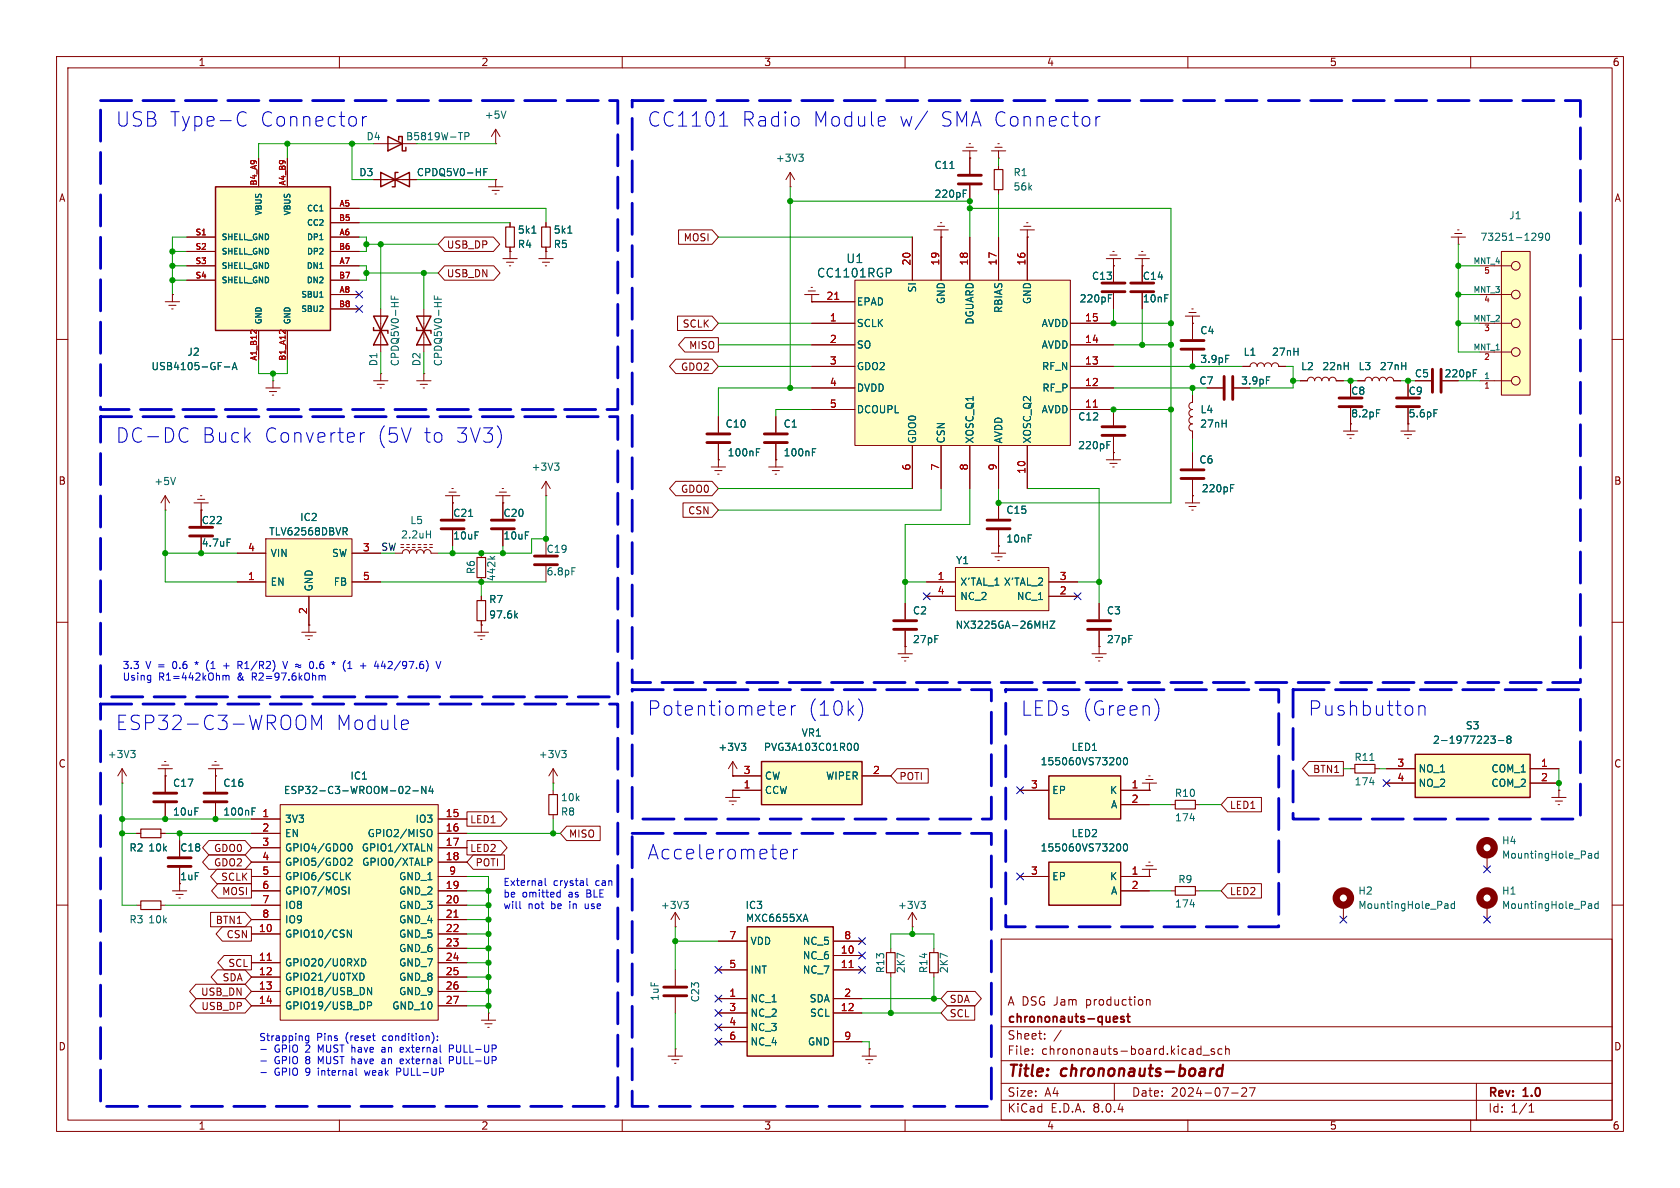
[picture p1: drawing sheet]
<svg xmlns="http://www.w3.org/2000/svg" width="297mm" height="210mm" viewBox="0 0 297 210" stroke-linecap="round" stroke-linejoin="round" font-family="sans-serif">
<defs><g id="words">
<g font-size="3.5" fill="#0000c2">
<text x="20.3" y="22.6">USB Type-C</text>
<text x="45.7" y="22.6">Connector</text>
<text x="114.3" y="22.6">CC1101</text>
<text x="130.9" y="22.6">Radio</text>
<text x="143.5" y="22.6">Module</text>
<text x="158.7" y="22.6">w/</text>
<text x="165.9" y="22.6">SMA Connector</text>
<text x="20.3" y="78.5">DC-DC</text>
<text x="35.5" y="78.5">Buck</text>
<text x="46.5" y="78.5">Converter</text>
<text x="66.4" y="78.5">(5V</text>
<text x="74.5" y="78.5">to</text>
<text x="80.2" y="78.5">3V3)</text>
<text x="20.3" y="129.3">ESP32-C3-WROOM</text>
<text x="59.2" y="129.3">Module</text>
<text x="114.3" y="126.8">Potentiometer</text>
<text x="142.7" y="126.8">(10k)</text>
<text x="180.3" y="126.8">LEDs (Green)</text>
<text x="231.1" y="126.8">Pushbutton</text>
<text x="114.3" y="152.2">Accelerometer</text>
</g>
<g font-size="2.8" fill="#840000">
<text x="178" y="190.9">Title:</text>
<text x="187.7" y="190.9">chrononauts-board</text>
</g>
<g font-size="2.1" fill="#006464">
<text x="149.5" y="46.7">U1</text>
<text x="144.3" y="49.3">CC1101RGP</text>
</g>
<g font-size="2.1" fill="#840000">
<text x="178" y="178">A DSG Jam</text>
<text x="192.1" y="178">production</text>
<text x="178" y="184">Sheet:</text>
<text x="178" y="181.2">chrononauts-quest</text>
<text x="178" y="186.7">File:</text>
<text x="184.1" y="186.7">chrononauts-board.kicad_sch</text>
<text x="178" y="196.9">KiCad</text>
<text x="178" y="194.1">Size:</text>
<text x="184.7" y="194.1">A4</text>
<text x="185.7" y="196.9">E.D.A.</text>
<text x="193.3" y="196.9">8.0.4</text>
<text x="200" y="194.1">Date:</text>
<text x="207" y="194.1">2024-07-27</text>
<text x="263" y="194.3">Rev:</text>
<text x="263" y="196.9">Id:</text>
<text x="267.1" y="196.9">1/1</text>
<text x="269.4" y="194.3">1.0</text>
</g>
<g font-size="1.8" fill="#840000">
<text x="35" y="11.9">1</text>
<text x="85" y="11.9">2</text>
<text x="135" y="11.9">3</text>
<text x="185" y="11.9">4</text>
<text x="235" y="11.9">5</text>
<text x="285" y="11.9">6</text>
<text x="10.3" y="35.9">A</text>
<text x="285.3" y="35.9">A</text>
<text x="78.9" y="44.1">USB_DP</text>
<text x="120.8" y="42.9">MOSI</text>
<text x="78.9" y="49.2">USB_DN</text>
<text x="120.6" y="58.1">SCLK</text>
<text x="120.3" y="65.7">GDO2</text>
<text x="121.7" y="61.9">MISO</text>
<text x="255.3" y="66.9">220pF</text>
<text x="238.8" y="74">8.2pF</text>
<text x="248.9" y="74">5.6pF</text>
<text x="10.3" y="85.9">B</text>
<text x="120.3" y="87.3">GDO0</text>
<text x="285.3" y="85.9">B</text>
<text x="121.6" y="91.1">CSN</text>
<text x="10.3" y="135.9">C</text>
<text x="232" y="136.8">BTN1</text>
<text x="285.3" y="135.9">C</text>
<text x="158.9" y="138.1">POTI</text>
<text x="217.3" y="143.2">LED1</text>
<text x="83" y="145.7">LED1</text>
<text x="100.5" y="148.3">MISO</text>
<text x="31.8" y="155.8">1uF</text>
<text x="37.7" y="150.8">GDO0</text>
<text x="37.7" y="153.4">GDO2</text>
<text x="39" y="155.9">SCLK</text>
<text x="83" y="150.8">LED2</text>
<text x="84" y="153.4">POTI</text>
<text x="39.2" y="158.4">MOSI</text>
<text x="217.3" y="158.4">LED2</text>
<text x="38" y="163.5">BTN1</text>
<text x="40" y="166.1">CSN</text>
<text x="39.2" y="173.7">SDA</text>
<text x="40.3" y="171.1">SCL</text>
<text x="35.4" y="176.2">USB_DN</text>
<text x="35.5" y="178.8">USB_DP</text>
<text x="167.8" y="177.5">SDA</text>
<text x="10.3" y="185.9">D</text>
<text x="167.8" y="180">SCL</text>
<text x="285.3" y="185.9">D</text>
<text x="35" y="199.9">1</text>
<text x="85" y="199.9">2</text>
<text x="135" y="199.9">3</text>
<text x="185" y="199.9">4</text>
<text x="235" y="199.9">5</text>
<text x="285" y="199.9">6</text>
</g>
<g font-size="1.8" fill="#006464">
<text x="85.6" y="21.2">+5V</text>
<text x="64.7" y="25">D4</text>
<text x="71.7" y="25">B5819W-TP</text>
<text x="137.1" y="28.8">+3V3</text>
<text x="63.4" y="31.3">D3</text>
<text x="73.6" y="31.3">CPDQ5V0-HF</text>
<text x="165.1" y="35.2">220pF</text>
<text x="165.1" y="30.1">C11</text>
<text x="179.1" y="31.3">R1</text>
<text x="179.1" y="33.9">56k</text>
<text x="91.4" y="41.5">5k1</text>
<text x="97.8" y="41.5">5k1</text>
<text x="266.7" y="39">J1</text>
<text x="91.4" y="44">R4</text>
<text x="97.8" y="44">R5</text>
<text x="261.6" y="42.8">73251-1290</text>
<text x="162.2" y="51.8" transform="rotate(-90 162.2 51.8)">SI</text>
<text x="167.2" y="53.9" transform="rotate(-90 167.2 53.9)">GND</text>
<text x="182.5" y="53.9" transform="rotate(-90 182.5 53.9)">GND</text>
<text x="190.8" y="53.7">220pF</text>
<text x="192.9" y="49.7">C13</text>
<text x="201.9" y="49.7">C14</text>
<text x="201.9" y="53.7">10nF</text>
<text x="151.4" y="58">SCLK</text>
<text x="151.4" y="54.2">EPAD</text>
<text x="172.3" y="57.5" transform="rotate(-90 172.3 57.5)">DGUARD</text>
<text x="177.4" y="55.4" transform="rotate(-90 177.4 55.4)">RBIAS</text>
<text x="184.1" y="58">AVDD</text>
<text x="212.1" y="59.3">C4</text>
<text x="26.7" y="65.6">USB4105-GF-A</text>
<text x="33" y="63.1">J2</text>
<text x="66.9" y="64.8" transform="rotate(-90 66.9 64.8)">D1</text>
<text x="70.7" y="64.8" transform="rotate(-90 70.7 64.8)">CPDQ5V0-HF</text>
<text x="74.5" y="64.8" transform="rotate(-90 74.5 64.8)">D2</text>
<text x="78.3" y="64.8" transform="rotate(-90 78.3 64.8)">CPDQ5V0-HF</text>
<text x="151.4" y="61.8">SO</text>
<text x="151.4" y="65.6">GDO2</text>
<text x="184.1" y="61.8">AVDD</text>
<text x="184.1" y="65.6">RF_N</text>
<text x="212.1" y="64.4">3.9pF</text>
<text x="219.8" y="63.1">L1</text>
<text x="224.8" y="63.1">27nH</text>
<text x="229.9" y="65.6">L2</text>
<text x="233.7" y="65.6">22nH</text>
<text x="240.1" y="65.6">L3</text>
<text x="243.8" y="65.6">27nH</text>
<text x="151.4" y="69.4">DVDD</text>
<text x="184.2" y="69.4">RF_P</text>
<text x="211.9" y="68.2">C7</text>
<text x="219.3" y="68.2">3.9pF</text>
<text x="238.8" y="70">C8</text>
<text x="248.9" y="70">C9</text>
<text x="250" y="66.9">C5</text>
<text x="128.2" y="75.8">C10</text>
<text x="138.4" y="75.8">C1</text>
<text x="151.4" y="73.3">DCOUPL</text>
<text x="184.1" y="73.3">AVDD</text>
<text x="190.5" y="74.5">C12</text>
<text x="212.1" y="75.8">27nH</text>
<text x="212.1" y="73.3">L4</text>
<text x="93.9" y="83.4">+3V3</text>
<text x="128.5" y="80.9">100nF</text>
<text x="138.4" y="80.9">100nF</text>
<text x="162.2" y="78.5" transform="rotate(-90 162.2 78.5)">GDO0</text>
<text x="167.2" y="78.5" transform="rotate(-90 167.2 78.5)">CSN</text>
<text x="172.3" y="78.5" transform="rotate(-90 172.3 78.5)">XOSC_Q1</text>
<text x="177.4" y="78.5" transform="rotate(-90 177.4 78.5)">AVDD</text>
<text x="182.5" y="78.5" transform="rotate(-90 182.5 78.5)">XOSC_Q2</text>
<text x="190.5" y="79.6">220pF</text>
<text x="211.9" y="82.1">C6</text>
<text x="27.2" y="86">+5V</text>
<text x="212.4" y="87.2">220pF</text>
<text x="35.6" y="92.8">C22</text>
<text x="47.5" y="94.8">TLV62568DBVR</text>
<text x="53" y="92.3">IC2</text>
<text x="70.8" y="95.4">2.2uH</text>
<text x="72.4" y="92.8">L5</text>
<text x="80" y="91.6">C21</text>
<text x="80" y="95.6">10uF</text>
<text x="88.9" y="91.6">C20</text>
<text x="88.9" y="95.6">10uF</text>
<text x="177.8" y="91">C15</text>
<text x="35.6" y="96.8">4.7uF</text>
<text x="47.8" y="98.7">VIN</text>
<text x="58.6" y="98.7">SW</text>
<text x="84.1" y="101.6" transform="rotate(-90 84.1 101.6)">R6</text>
<text x="96.5" y="97.9">C19</text>
<text x="96.5" y="101.9">6.8pF</text>
<text x="168.9" y="99.9">Y1</text>
<text x="177.8" y="96.1">10nF</text>
<text x="47.8" y="103.7">EN</text>
<text x="55.5" y="104.6" transform="rotate(-90 55.5 104.6)">GND</text>
<text x="58.9" y="103.7">FB</text>
<text x="86.4" y="106.8">R7</text>
<text x="87.8" y="102.9" transform="rotate(-90 87.8 102.9)">442k</text>
<text x="169.7" y="103.7">X'TAL_1 X'TAL_2</text>
<text x="169.7" y="106.3">NC_2</text>
<text x="179.7" y="106.3">NC_1</text>
<text x="86.4" y="109.5">97.6k</text>
<text x="161.3" y="108.8">C2</text>
<text x="161.3" y="113.9">27pF</text>
<text x="168.8" y="111.4">NX3225GA-26MHZ</text>
<text x="195.6" y="108.8">C3</text>
<text x="195.6" y="113.9">27pF</text>
<text x="141.6" y="130.4">VR1</text>
<text x="253.2" y="131.7">2-1977223-8</text>
<text x="259" y="129.1">S3</text>
<text x="18.9" y="134.2">+3V3</text>
<text x="95.1" y="134.2">+3V3</text>
<text x="126.9" y="132.9">+3V3</text>
<text x="134.9" y="132.9">PVG3A103C01R00</text>
<text x="183.9" y="135.5">155060VS73200</text>
<text x="189.3" y="132.9">LED1</text>
<text x="239.4" y="134.7">R11</text>
<text x="250.7" y="136.8">NO_1</text>
<text x="263.6" y="136.8">COM_1</text>
<text x="30.5" y="139.3">C17</text>
<text x="39.4" y="139.3">C16</text>
<text x="50.1" y="140.6">ESP32-C3-WROOM-02-N4</text>
<text x="61.9" y="138">IC1</text>
<text x="99.1" y="141.8">10k</text>
<text x="135.1" y="140.6">CCW</text>
<text x="135.1" y="138">CW</text>
<text x="145.9" y="138">WIPER</text>
<text x="185.9" y="140.6">EP</text>
<text x="196.1" y="140.6">K</text>
<text x="196.3" y="143.1">A</text>
<text x="207.6" y="141.1">R10</text>
<text x="239.4" y="139">174</text>
<text x="250.7" y="139.3">NO_2</text>
<text x="263.6" y="139.3">COM_2</text>
<text x="30.5" y="144.4">10uF</text>
<text x="39.4" y="144.4">100nF</text>
<text x="50.3" y="145.6">3V3</text>
<text x="50.3" y="148.2">EN</text>
<text x="64.9" y="148.2">GPIO2/MISO</text>
<text x="73.4" y="145.6">IO3</text>
<text x="99.1" y="144.4">R8</text>
<text x="189.3" y="148.2">LED2</text>
<text x="207.6" y="145.4">174</text>
<text x="265.4" y="149.5">H4</text>
<text x="22.8" y="150.7">R2</text>
<text x="26.1" y="150.7">10k</text>
<text x="31.8" y="150.7">C18</text>
<text x="50.3" y="150.7">GPIO4/GDO0</text>
<text x="50.3" y="153.3">GPIO5/GDO2</text>
<text x="50.3" y="155.8">GPIO6/SCLK</text>
<text x="63.9" y="150.7">GPIO1/XTALN</text>
<text x="63.9" y="153.3">GPIO0/XTALP</text>
<text x="70.5" y="155.8">GND_1</text>
<text x="183.9" y="150.7">155060VS73200</text>
<text x="185.9" y="155.8">EP</text>
<text x="196.1" y="155.8">K</text>
<text x="265.4" y="152">MountingHole_Pad</text>
<text x="50.3" y="160.9">IO8</text>
<text x="50.3" y="158.3">GPIO7/MOSI</text>
<text x="70.5" y="158.3">GND_2</text>
<text x="70.5" y="160.9">GND_3</text>
<text x="116.7" y="160.9">+3V3</text>
<text x="131.7" y="160.9">IC3</text>
<text x="158.6" y="160.9">+3V3</text>
<text x="196.3" y="158.3">A</text>
<text x="207.6" y="160.6">174</text>
<text x="208.2" y="156.3">R9</text>
<text x="240" y="158.3">H2</text>
<text x="240" y="160.9">MountingHole_Pad</text>
<text x="265.4" y="158.3">H1</text>
<text x="265.4" y="160.9">MountingHole_Pad</text>
<text x="22.8" y="163.4">R3</text>
<text x="26.1" y="163.4">10k</text>
<text x="50.3" y="163.4">IO9</text>
<text x="50.3" y="166">GPIO10/CSN</text>
<text x="70.5" y="163.4">GND_4</text>
<text x="70.5" y="166">GND_5</text>
<text x="131.8" y="163.2">MXC6655XA</text>
<text x="132.6" y="167.2">VDD</text>
<text x="141.8" y="167.2">NC_5</text>
<text x="50.3" y="171">GPIO20/U0RXD</text>
<text x="50.3" y="173.6">GPIO21/U0TXD</text>
<text x="70.5" y="168.5">GND_6</text>
<text x="70.5" y="171">GND_7</text>
<text x="70.5" y="173.6">GND_8</text>
<text x="132.6" y="172.3">INT</text>
<text x="141.8" y="169.8">NC_6</text>
<text x="141.8" y="172.3">NC_7</text>
<text x="156.5" y="172.1" transform="rotate(-90 156.5 172.1)">R13</text>
<text x="160.2" y="172.1" transform="rotate(-90 160.2 172.1)">2K7</text>
<text x="164.1" y="172.1" transform="rotate(-90 164.1 172.1)">R14</text>
<text x="167.8" y="172.1" transform="rotate(-90 167.8 172.1)">2K7</text>
<text x="50.3" y="176.1">GPIO18/USB_DN</text>
<text x="50.3" y="178.7">GPIO19/USB_DP</text>
<text x="69.2" y="178.7">GND_10</text>
<text x="70.5" y="176.1">GND_9</text>
<text x="116.7" y="177" transform="rotate(-90 116.7 177)">1uF</text>
<text x="123.8" y="177.3" transform="rotate(-90 123.8 177.3)">C23</text>
<text x="132.6" y="177.4">NC_1</text>
<text x="132.6" y="179.9">NC_2</text>
<text x="143" y="177.4">SDA</text>
<text x="143.1" y="179.9">SCL</text>
<text x="132.6" y="182.5">NC_3</text>
<text x="132.6" y="185">NC_4</text>
<text x="142.7" y="185">GND</text>
</g>
<g font-size="1.8" fill="#a90000">
<text x="161" y="47" transform="rotate(-90 161 47)">20</text>
<text x="166.1" y="47" transform="rotate(-90 166.1 47)">19</text>
<text x="171.2" y="47" transform="rotate(-90 171.2 47)">18</text>
<text x="176.3" y="47" transform="rotate(-90 176.3 47)">17</text>
<text x="181.4" y="47" transform="rotate(-90 181.4 47)">16</text>
<text x="146" y="53.1">21</text>
<text x="146.6" y="56.9">1</text>
<text x="191.7" y="56.9">15</text>
<text x="146.6" y="60.7">2</text>
<text x="146.6" y="64.5">3</text>
<text x="191.7" y="64.5">13</text>
<text x="191.7" y="60.7">14</text>
<text x="146.6" y="68.3">4</text>
<text x="191.7" y="68.3">12</text>
<text x="146.6" y="72.1">5</text>
<text x="191.7" y="72.1">11</text>
<text x="161" y="83.3" transform="rotate(-90 161 83.3)">6</text>
<text x="166.1" y="83.3" transform="rotate(-90 166.1 83.3)">7</text>
<text x="171.2" y="83.3" transform="rotate(-90 171.2 83.3)">8</text>
<text x="176.3" y="83.3" transform="rotate(-90 176.3 83.3)">9</text>
<text x="181.4" y="83.9" transform="rotate(-90 181.4 83.9)">10</text>
<text x="43.7" y="97.5">4</text>
<text x="64.1" y="97.5">3</text>
<text x="43.7" y="102.6">1</text>
<text x="64.1" y="102.6">5</text>
<text x="165.7" y="102.6">1</text>
<text x="165.7" y="105.2">4</text>
<text x="187.3" y="105.2">2</text>
<text x="187.3" y="102.6">3</text>
<text x="54.4" y="108.7" transform="rotate(-90 54.4 108.7)">2</text>
<text x="131.4" y="136.9">3</text>
<text x="154.2" y="136.9">2</text>
<text x="246.9" y="135.6">3</text>
<text x="272.3" y="135.6">1</text>
<text x="131.4" y="139.4">1</text>
<text x="182.2" y="139.4">3</text>
<text x="200" y="139.4">1</text>
<text x="200" y="142">2</text>
<text x="246.9" y="138.2">4</text>
<text x="272.3" y="138.2">2</text>
<text x="46.3" y="144.5">1</text>
<text x="46.3" y="147.1">2</text>
<text x="46.3" y="149.6">3</text>
<text x="78.7" y="144.5">15</text>
<text x="78.7" y="147.1">16</text>
<text x="78.7" y="149.6">17</text>
<text x="46.3" y="152.1">4</text>
<text x="46.3" y="154.7">5</text>
<text x="78.7" y="152.1">18</text>
<text x="79.3" y="154.7">9</text>
<text x="182.2" y="154.7">3</text>
<text x="200" y="154.7">1</text>
<text x="46.3" y="159.8">7</text>
<text x="46.3" y="157.2">6</text>
<text x="78.7" y="157.2">19</text>
<text x="78.7" y="159.8">20</text>
<text x="200" y="157.2">2</text>
<text x="45.7" y="164.8">10</text>
<text x="46.3" y="162.3">8</text>
<text x="78.7" y="162.3">21</text>
<text x="78.7" y="164.8">22</text>
<text x="78.7" y="167.4">23</text>
<text x="128.8" y="166.1">7</text>
<text x="149.2" y="166.1">8</text>
<text x="45.7" y="169.9">11</text>
<text x="45.7" y="172.5">12</text>
<text x="78.7" y="169.9">24</text>
<text x="78.7" y="172.5">25</text>
<text x="128.8" y="171.2">5</text>
<text x="148.5" y="168.7">10</text>
<text x="148.5" y="171.2">11</text>
<text x="45.7" y="175">13</text>
<text x="45.7" y="177.5">14</text>
<text x="78.7" y="175">26</text>
<text x="78.7" y="177.5">27</text>
<text x="128.8" y="176.3">1</text>
<text x="128.8" y="178.8">3</text>
<text x="148.5" y="178.8">12</text>
<text x="149.2" y="176.3">2</text>
<text x="128.8" y="181.4">4</text>
<text x="128.8" y="183.9">6</text>
<text x="149.2" y="183.9">9</text>
</g>
<text font-size="1.8" fill="#009600" x="67.3" y="97.4">SW</text>
<g font-size="1.8" fill="#0000c2">
<text x="21.6" y="118.4">3.3</text>
<text x="25.8" y="118.4">V =</text>
<text x="30.8" y="118.4">0.6</text>
<text x="35" y="118.4">*</text>
<text x="37.1" y="118.4">(1</text>
<text x="40.3" y="118.4">+</text>
<text x="43.1" y="118.4">R1/R2)</text>
<text x="51.4" y="118.4">V þÿ&quot;H</text>
<text x="56.4" y="118.4">0.6</text>
<text x="60.6" y="118.4">*</text>
<text x="66" y="118.4">+</text>
<text x="68.7" y="118.4">442/97.6)</text>
<text x="21.6" y="120.4">Using</text>
<text x="28" y="120.4">R1=442kOhm</text>
<text x="42.1" y="120.4">&amp;</text>
<text x="44.8" y="120.4">R2=97.6kOhm</text>
<text x="88.9" y="156.7">External</text>
<text x="88.9" y="158.7">be</text>
<text x="88.9" y="160.8">will</text>
<text x="92.3" y="158.7">omitted</text>
<text x="93.3" y="160.8">not</text>
<text x="97.5" y="160.8">be</text>
<text x="97.8" y="156.7">crystal</text>
<text x="100.6" y="158.7">as</text>
<text x="100.9" y="160.8">in</text>
<text x="103.9" y="160.8">use</text>
<text x="104" y="158.7">BLE</text>
<text x="105.4" y="156.7">can</text>
<text x="45.7" y="184.1">Strapping</text>
<text x="56" y="184.1">Pins</text>
<text x="61.2" y="184.1">(reset</text>
<text x="67.9" y="184.1">condition):</text>
<text x="48.5" y="186.2">GPIO 2</text>
<text x="48.5" y="188.2">GPIO 8</text>
<text x="48.5" y="190.2">GPIO 9</text>
<text x="56.5" y="186.2">MUST have</text>
<text x="56.5" y="188.2">MUST have</text>
<text x="56.5" y="190.2">internal</text>
<text x="65" y="190.2">weak</text>
<text x="68.1" y="186.2">an</text>
<text x="68.1" y="188.2">an</text>
<text x="70.7" y="190.2">PULL-UP</text>
<text x="71.6" y="186.2">external</text>
<text x="71.6" y="188.2">external</text>
<text x="80.5" y="186.2">PULL-UP</text>
<text x="80.5" y="188.2">PULL-UP</text>
</g>
<g font-size="1.4" fill="#a90000">
<text x="45.5" y="32.9" transform="rotate(-90 45.5 32.9)">B4_A9</text>
<text x="50.5" y="32.9" transform="rotate(-90 50.5 32.9)">A4_B9</text>
<text x="34.5" y="41.7">S1</text>
<text x="59.8" y="39.1">B5</text>
<text x="59.9" y="36.6">A5</text>
<text x="59.9" y="41.7">A6</text>
<text x="34.5" y="44.2">S2</text>
<text x="34.5" y="46.7">S3</text>
<text x="59.8" y="44.2">B6</text>
<text x="59.9" y="46.7">A7</text>
<text x="34.5" y="49.3">S4</text>
<text x="59.8" y="49.3">B7</text>
<text x="59.9" y="51.8">A8</text>
<text x="262.3" y="53.8">4</text>
<text x="262.3" y="48.7">5</text>
<text x="59.8" y="54.4">B8</text>
<text x="262.3" y="58.9">3</text>
<text x="45.5" y="63.9" transform="rotate(-90 45.5 63.9)">A1_B12</text>
<text x="50.5" y="63.9" transform="rotate(-90 50.5 63.9)">B1_A12</text>
<text x="262.3" y="64">2</text>
<text x="262.3" y="69">1</text>
</g>
<g font-size="1.4" fill="#006464">
<text x="46.5" y="38.2" transform="rotate(-90 46.5 38.2)">VBUS</text>
<text x="51.5" y="38.2" transform="rotate(-90 51.5 38.2)">VBUS</text>
<text x="54.2" y="37.6">CC1</text>
<text x="54.2" y="40.1">CC2</text>
<text x="39.1" y="42.6">SHELL_GND</text>
<text x="39.1" y="45.2">SHELL_GND</text>
<text x="39.1" y="47.7">SHELL_GND</text>
<text x="54.1" y="47.7">DN1</text>
<text x="54.2" y="42.6">DP1</text>
<text x="54.2" y="45.2">DP2</text>
<text x="260.4" y="46.7">MNT_4</text>
<text x="39.1" y="50.3">SHELL_GND</text>
<text x="53.1" y="52.8">SBU1</text>
<text x="54.1" y="50.3">DN2</text>
<text x="260.4" y="51.8">MNT_3</text>
<text x="46.5" y="57.4" transform="rotate(-90 46.5 57.4)">GND</text>
<text x="51.5" y="57.4" transform="rotate(-90 51.5 57.4)">GND</text>
<text x="53.1" y="55.3">SBU2</text>
<text x="260.4" y="56.9">MNT_2</text>
<text x="260.4" y="62">MNT_1</text>
<text x="262.3" y="67.1">1</text>
</g>
</g></defs>
<g fill="none" stroke="#840000" stroke-width=".18">
<path d="M10 10h277v190h-277zM12 12h273v186h-273zM60 10v2M110 10v2M160 10v2M210 10v2M260 10v2M176.5 29.2v.8M176.5 33.5v.8M10 60h2M285 60h2M196.8 72.4v2.8"/>
<path d="M196.8 77.2v4.1M175.3 97.8h2.5M175.9 98.4h1.3M176.4 99.1h.3M176.5 96.5h.1M176.5 88.9v2.8M176.5 93.7v4.1M195.6 81.3h2.5M196.2 81.9h1.3M196.7 82.6h.3M196.8 80h.1M10 110h2"/>
<path d="M285 110h2M97.8 139.7v.8M10 160h2M24.1 147.3h.8M28.4 147.3h.8M97.8 144v.8M285 160h2M86.4 179.1h.1M86.4 179.1v1.2M177 166h108v32h-108zM202.7 176.7v1M202.7 176.8l.2-.1 .3 .1 .1 .9"/>
<path d="M60 198v2M85.1 180.3h2.5M85.7 181h1.3M86.2 181.6h.3M110 198v2M160 198v2M177 194.5h108M177 191.5h108M177 187.5h108M177 181.5h108M182.5 186.3v.1M182.5 185.5v.1"/>
<path d="M184.7 183.6v.1M184.7 182.8v.1M187.6 182.1l-1.3 2M197 191.5v3M210 198v2M211.9 185.4l.4 .1M212.3 184.9v1.5M212.3 186.3l-.4 .1M212.7 186.5h1.1M214.7 185.5l-.4-.1-.2 .2 .1 .2 .5 .2v.3h-.6M216 185.5l-.4-.1-.3 .3v.4l.2 .2h.5M216.7 185.5l.2-.1 .3 .1 .1 .9"/>
<path d="M216.7 184.9v1.5M217.7 193.2h1.2M219.5 192.4l.6-.1 .2 .1 .1 .3-.9 1.1h.9M220.9 192.3h1l-.7 1.5M260 198v2M261 191.5v6.5M270.3 196.6h.9M270.3 195.5l.4-.4v1.5"/>
</g>
<path d="M214.4 188.9h.2M216.1 189a.66 .66 0 0 0-1 .3v.5l.1 .3 .2 .1 .6-.1M216.2 188.2l-.2 2" fill="none" stroke="#840000" stroke-width=".4"/>
<path d="M198.7 179.8l-.4-.1-.2 .2 .1 .2 .5 .2v.3h-.6M199.2 179.7h.6M199.4 179.2v1.3l.4 .2" fill="none" stroke="#840000" stroke-width=".3"/>
<path d="M175.8 30h1.5v3.5h-1.5zM24.9 146.6h3.5v1.5h-3.5zM97 140.5h1.6v3.5h-1.6z" fill="none" stroke="#840000" stroke-width=".2"/>
<path d="M194.8 77h4.1M194.8 75.4h4.1M174.5 93.5h4.1M174.5 91.9h4.1" fill="none" stroke="#840000" stroke-width=".51"/>
<path d="M195.7 78.7h.4M195.7 78h.6" fill="none" stroke="#006464" stroke-width=".18"/>
<path d="M49.5 142.2h28v38.1h-28z" fill="#ffffc2"/>
<g fill="none" stroke="#840000" stroke-width=".18">
<path d="M44.4 144.8h5.1M44.4 157.5h5.1M44.4 147.3h5.1M44.4 154.9h5.1M44.4 149.9h5.1M44.4 152.4h5.1M49.5 142.2h28v38.1h-28zM77.5 144.8h5M77.5 157.5h5M77.5 147.3h5M77.5 154.9h5M77.5 149.9h5"/>
<path d="M77.5 152.4h5M44.4 160h5.1M44.4 162.6h5.1M44.4 165.1h5.1M44.4 170.2h5.1M44.4 172.7h5.1M44.4 175.3h5.1M44.4 177.8h5.1M77.5 160h5M77.5 162.6h5M77.5 165.1h5M77.5 167.6h5"/>
<path d="M77.5 170.2h5M77.5 172.7h5M77.5 175.3h5M77.5 177.8h5"/>
</g>
<path d="M47.2 169.8h.8M80.3 162.1h.7" fill="none" stroke="#a90000" stroke-width=".18"/>
<g fill="none" stroke="#006464" stroke-width=".18">
<path d="M71.9 139l.4 .1 .2 .3-.8 .9h.8M73 139.8h1M75.3 139v1.3l-.7-1.3v1.3M76.1 138.9l-.3 1h.8M76.4 139.4v.9M61.4 154.8l.5 .7M61.7 156.8v1.3M61.7 151.7l.4 .1 .1 .3-.7 .9h.7M61.7 149.2h.1a.68 .68 0 0 1 .5 .6 .68 .68 0 0 1-.5 .6h-.1M61.9 154.2l-.7 .8M75.6 149.2l.7 1.2v-1.2M75.6 151.7h.5l.3 .3-.2 .3-.6 .1"/>
<path d="M75.8 146.6a.43 .43 0 0 1 .6 .5v.4a.43 .43 0 0 1-.6 .4M62.1 164.4v1.3l-.7-1.3v1.3M63.6 172a.64 .64 0 0 1 .8 .7 .64 .64 0 0 1-.8 .6zM63.9 169.5a.64 .64 0 0 1 .8 .6 .64 .64 0 0 1-.8 .7zM65 177.8l.6-.1 .1-.2-.1-.3-.6-.1v1.3M65.7 174.6v1.2l-.7-1.2v1.2"/>
</g>
<path d="M168.9 100.3h16.5v7.7h-16.5z" fill="#ffffc2"/>
<g fill="none" stroke="#840000" stroke-width=".18">
<path d="M158.7 115.6h2.6M159.4 116.2h1.3M159.9 116.8h.2M160 114.3h.1M160 106.7v2.8M160 111.5v4.1M163.8 102.9h5.1M163.8 105.4h5.1M168.9 100.3h16.5v7.7h-16.5zM185.4 102.9h5.1M185.4 105.4h5.1M97.8 138.4h.1"/>
<path d="M97.8 135.9l-.8 1.3M97.8 135.9v2.5M97.8 135.9l.8 1.3"/>
</g>
<path d="M184.4 110.4h.7M185.1 109.8v1.3M185.6 109.8h.9l-.9 1.3h.9M99.3 132.7h.8l-.4 .4M99.8 133.1l.3 .3v.3l-.3 .2" fill="none" stroke="#006464" stroke-width=".18"/>
<path d="M158 111.3h4.1M158 109.7h4.1" fill="none" stroke="#840000" stroke-width=".51"/>
<path d="M134.6 134.6h17.8v7.6h-17.8z" fill="#ffffc2"/>
<path d="M134.6 134.6h17.8v7.6h-17.8z" fill="none" stroke="#840000" stroke-width=".25"/>
<g fill="none" stroke="#840000" stroke-width=".18">
<path d="M210.8 57.2v2.7M127 73.7v2.8M127 78.5v4.1M137.2 73.7v2.8M137.2 78.5v4.1M210.8 62v2.8M69.8 97.8h1.3a.64 .64 0 0 1 .7-.6 .64 .64 0 0 1 .6 .6 .64 .64 0 0 1 .6-.6 .64 .64 0 0 1 .7 .6 .64 .64 0 0 1 .6-.6 .64 .64 0 0 1 .6 .6 .64 .64 0 0 1 .7-.6 .64 .64 0 0 1 .6 .6h1.3M70.9 96.8h.5M70.9 96.3h.5M71.9 96.8h.5M71.9 96.3h.5M72.9 96.8h.5"/>
<path d="M72.9 96.3h.5M73.9 96.8h.5M73.9 96.3h.5M74.9 96.8h.5M74.9 96.3h.5M75.9 96.8h.6M75.9 96.3h.6M80 88.9v2.8M80 93.7v2.8M125.7 82.6h2.6M126.4 83.2h1.2M126.9 83.8h.2"/>
<path d="M127 81.3h.1M135.9 82.6h2.5M136.5 83.2h1.3M137 83.8h.3M137.2 81.3h.1M21.6 138.4h.1M21.6 135.9l-.8 1.3M21.6 135.9v2.5M21.6 135.9l.8 1.3M38.1 137.2v2.8M129.5 137.2h.1M129.5 139.7h5.1"/>
<path d="M129.5 137.2h5.1M129.5 134.6l-.7 1.3M129.5 134.6v2.6M129.5 134.6l.8 1.3M152.4 137.2h5.1M38.1 142v2.8"/>
</g>
<g fill="none" stroke="#006464" stroke-width=".18">
<path d="M133.7 79.9h.4M133.7 79.3h.6M143.6 79.9h.4M143.6 79.3h.6M216.7 62.8h.6M75.4 94.4h.7M76.1 93.8v1.3M82.8 91.3h.8M23.1 132.7h.8l-.4 .4M23.6 133.1l.3 .3v.3l-.3 .2M131.1 131.4h.7l-.4 .5M131.6 131.9l.2 .2v.3l-.2 .3"/>
<path d="M151.1 131.5l.2-.1a.68 .68 0 0 1 .5 .6 .68 .68 0 0 1-.5 .7l-.2-.2-.1-.3zM44.6 143.4h.4M44.6 142.8h.6"/>
</g>
<path d="M125 76.7h4M125 78.2h4M135.1 76.7h4.1M135.1 78.2h4.1M208.8 61.7h4.1M208.8 60.2h4.1M78 93.5h4M78 91.9h4M36.1 141.7h4M36.1 140.2h4" fill="none" stroke="#840000" stroke-width=".51"/>
<path d="M47 95.3h15.2v10.1h-15.2z" fill="#ffffc2"/>
<g fill="none" stroke="#840000" stroke-width=".18">
<path d="M171.4 27.9v2.8M171.4 32.8v2.8M256.5 41.9h2.6M257.2 41.3h1.2M257.7 40.6h.2M257.8 43.2h.1M257.8 41.9v1.3M210.8 69.9v1.2a.64 .64 0 0 0-.6 .7 .64 .64 0 0 0 .6 .6 .64 .64 0 0 0-.6 .6 .64 .64 0 0 0 .6 .7 .64 .64 0 0 0-.6 .6 .64 .64 0 0 0 .6 .6M210.8 74.9a.64 .64 0 0 0-.6 .7 .64 .64 0 0 0 .6 .6v1.3M237.5 76.2h2.5M238.1 76.8h1.3M238.6 77.5h.3"/>
<path d="M238.8 74.9v1.3M247.6 76.2h2.6M248.3 76.8h1.3M248.8 77.5h.2M248.9 74.9v1.3M41.9 97.8h5.1M47 95.3h15.2v10.1h-15.2zM62.2 97.8h5.1M209.5 88.9h2.6M210.2 89.5h1.3M210.7 90.2h.2M210.8 87.6h.1"/>
<path d="M210.8 80v2.8M210.8 84.8v4.1M41.9 102.9h5.1M54.6 105.4v5.1M62.2 102.9h5.1M193 115.6h2.6M193.7 116.2h1.2M194.2 116.8h.2M194.3 114.3h.1M194.3 106.7v2.8M194.3 111.5v4.1M24.1 160h.8"/>
<path d="M28.4 160h.8"/>
</g>
<path d="M167.9 29.8h.8M170.3 34.2h.4M170.3 33.6h.6M60.7 93.3h.4l.3 .2-.1 .4-.6 .1M61 94l.4 .6M217.5 86.3h.5M217.5 85.7h.6" fill="none" stroke="#006464" stroke-width=".18"/>
<path d="M24.9 159.3h3.5v1.5h-3.5z" fill="none" stroke="#840000" stroke-width=".2"/>
<path d="M169.4 32.5h4.1M169.4 31h4.1M208.8 83.1h4.1M208.8 84.6h4.1M192.3 111.3h4M192.3 109.7h4" fill="none" stroke="#840000" stroke-width=".51"/>
<path d="M151.1 49.5h38.1v29.2h-38.1z" fill="#ffffc2"/>
<g fill="none" stroke="#840000" stroke-width=".18">
<path d="M66 31.8h7.7M142.2 52.1h2.6M142.9 51.4h1.2M143.4 50.8h.2M143.5 53.3h.1M143.5 57.2h7.6M143.5 53.3h7.6M143.5 52.1v1.2M151.1 49.5h38.1v29.2h-38.1zM161.3 41.9v7.6M166.4 41.9v7.6M171.4 41.9v7.6"/>
<path d="M176.5 41.9v7.6M181.6 41.9v7.6M189.2 57.2h7.6M143.5 72.4h7.6M143.5 68.6h7.6M143.5 64.8h7.6M143.5 61h7.6M161.3 78.7v7.7M166.4 78.7v7.7M171.4 78.7v7.7M176.5 78.7v7.7M181.6 78.7v7.7"/>
<path d="M189.2 72.4h7.6M189.2 68.6h7.6M189.2 64.8h7.6M189.2 61h7.6M219.7 64.8h1.3a.64 .64 0 0 1 .6-.7 .64 .64 0 0 1 .6 .7 .64 .64 0 0 1 .7-.7 .64 .64 0 0 1 .6 .7 .64 .64 0 0 1 .7-.7 .64 .64 0 0 1 .6 .7 .64 .64 0 0 1 .6-.7 .64 .64 0 0 1 .7 .7h1.2M229.9 67.3h1.2a.64 .64 0 0 1 .7-.6 .64 .64 0 0 1 .6 .6 .64 .64 0 0 1 .6-.6 .64 .64 0 0 1 .7 .6 .64 .64 0 0 1 .6-.6 .64 .64 0 0 1 .6 .6 .64 .64 0 0 1 .7-.6 .64 .64 0 0 1 .6 .6h1.3M35.6 90.2v2.8M35.6 95v2.8"/>
</g>
<path d="M147.6 52.9h.7M193.3 72h.7" fill="none" stroke="#a90000" stroke-width=".18"/>
<path d="M85.5 30.4h.5M86.1 29.8h-.6v1.3M157.3 47.4l.3 .3-.1 .4-.2 .1M40.1 95.3h.7" fill="none" stroke="#006464" stroke-width=".18"/>
<path d="M67.3 30.5v2.5l5.1-2.5v2.5zM70.4 30.5h-.6v2.5h-.5" fill="none" stroke="#840000" stroke-width=".25"/>
<path d="M33.5 93.2h4.1M33.5 94.7h4.1" fill="none" stroke="#840000" stroke-width=".51"/>
<path d="M265.4 44.5h5.1v25.4h-5.1z" fill="#ffffc2"/>
<g fill="none" stroke="#840000" stroke-width=".18">
<path d="M86.4 33h2.5M87 33.7h1.3M87.5 34.3h.3M87.6 31.8h.1M87.6 25.4h.1M87.6 22.9v2.5M87.6 31.8v1.2M87.6 22.9l-.7 1.2M87.6 22.9l.8 1.2M90.2 39.4v.7M96.5 39.4v.7M166.2 39.4h.3"/>
<path d="M29.2 53.3h2.5M29.8 54h1.3M30.4 54.6h.2M30.5 52.1h.1M30.5 52.1v1.2M67.3 54.6v7.6M74.9 54.6v7.6M88.9 45.7h2.5M89.5 46.4h1.3M90 47h.3M90.2 44.5h.1M90.2 43.7v2"/>
<path d="M95.2 45.7h2.6M95.9 46.4h1.3M96.4 47h.2M96.5 44.5h.1M96.5 43.7v2M165.1 40.6h2.5M165.7 40h1.3M166.4 41.9h.1M166.4 40.6v1.3M209.5 55.9h2.6M210.2 55.2h1.3M210.7 54.6h.2"/>
<path d="M210.8 57.2h.1M210.8 55.9v1.3M261.6 47h5.6M261.6 52.1h5.6M261.6 57.2h5.6M265.4 44.5h5.1v25.4h-5.1zM213.4 68.6h2.8M218.2 68.6h2.8M238.8 67.3v2.8M240 67.3h1.3a.64 .64 0 0 1 .6-.6 .64 .64 0 0 1 .7 .6 .64 .64 0 0 1 .6-.6 .64 .64 0 0 1 .6 .6 .64 .64 0 0 1 .7-.6 .64 .64 0 0 1 .6 .6 .64 .64 0 0 1 .6-.6 .64 .64 0 0 1 .7 .6h1.2M248.9 67.3v2.8M250.2 67.3h2.8"/>
<path d="M261.6 62.2h5.6M261.6 67.3h5.6M53.3 111.8h2.6M54 112.4h1.2M54.5 113h.2M54.6 110.5h.1M54.6 110.5v1.3M27.9 135.9h2.6M28.6 135.3h1.2M29.1 134.6h.2M29.2 137.2h.1M29.2 135.9v4.1"/>
<path d="M36.8 135.9h2.6M37.5 135.3h1.2M38 134.6h.2M38.1 137.2h.1M38.1 135.9v1.3M29.2 142v2.8M30.5 157.5h2.5M31.1 158.1h1.3M31.6 158.8h.3M31.7 148.6v2.8M31.7 153.4v4.1M165.1 167.6v.8"/>
<path d="M165.1 172v.7"/>
<circle cx="268" cy="52.1" r=".76"/>
<circle cx="268" cy="47" r=".76"/>
<circle cx="268" cy="57.1" r=".76"/>
<circle cx="268" cy="62.2" r=".76"/>
<circle cx="268" cy="67.3" r=".76"/>
</g>
<g fill="none" stroke="#006464" stroke-width=".18">
<path d="M89.4 19.6l-.4 1.3M69.2 52.3v.6h1.2M69.8 52.5v.4M76.8 52.3v.6h1.2M77.4 52.5v.4M94 41.2h.8M100.4 41.2h.7M272.7 41.8l-.2 .2-.4-.1-.1-.1 .1-.5 .4-.1 .2 .1a.84 .84 0 0 1-.3 1.2h-.3M273.3 41.3l.2-.1a.68 .68 0 0 1 .5 .7 .68 .68 0 0 1-.5 .6l-.2-.1-.1-.4zM223.9 66.6h.6M243.3 72.4h.7M253.5 72.4h.6"/>
<path d="M260.5 66h.4M260.5 65.3h.6"/>
</g>
<path d="M216.4 66.5v4.1M217.9 66.5v4.1M236.7 70.4h4.1M236.7 71.9h4.1M246.9 70.4h4.1M246.9 71.9h4.1M253.2 65.3v4M254.8 65.3v4M27.2 141.7h4M27.2 140.2h4M29.7 153.2h4.1M29.7 151.6h4.1" fill="none" stroke="#840000" stroke-width=".51"/>
<path d="M89.4 40.1h1.5v3.6h-1.5zM95.8 40.1h1.5v3.6h-1.5zM164.3 168.4h1.6v3.6h-1.6z" fill="none" stroke="#840000" stroke-width=".2"/>
<path d="M66 57.9v.5h2.6v.5M66 55.9h2.6l-2.6 5.1h2.6zM73.7 57.9v.5h2.5v.5M73.7 55.9h2.5l-2.5 5.1h2.5z" fill="none" stroke="#840000" stroke-width=".25"/>
<path d="M38.1 33h20.3v25.4h-20.3z" fill="#ffffc2"/>
<path d="M38.1 33h20.3v25.4h-20.3z" fill="none" stroke="#840000" stroke-width=".25"/>
<g fill="none" stroke="#840000" stroke-width=".18">
<path d="M45.7 27.9v5.1M50.8 27.9v5.1M58.4 36.8h5.1M58.4 39.4h5.1M33 41.9h5.1M33 47h5.1M33 44.5h5.1M33 49.5h5.1M45.7 58.4v5.1M50.8 58.4v5.1M58.4 41.9h5.1M58.4 47h5.1"/>
<path d="M58.4 52.1h5.1M58.4 44.5h5.1M58.4 49.5h5.1M58.4 54.6h5.1"/>
</g>
<path d="M44.4 58.4h.4M45.3 58.4v.6M49.5 58.4h.3M50.4 58.4v.6" fill="none" stroke="#a90000" stroke-width=".18"/>
<path d="M56.5 52.5h.6M39.7 64.9h.9M41.1 65.3l.4-1.2 .4 1.2M41.2 65h.6" fill="none" stroke="#006464" stroke-width=".18"/>
<path d="M250.2 133.4h20.3v7.6h-20.3z" fill="#ffffc2"/>
<path d="M250.2 133.4h20.3v7.6h-20.3z" fill="none" stroke="#840000" stroke-width=".25"/>
<g fill="none" stroke="#840000" stroke-width=".18">
<path d="M47 68.6h2.5M47.6 69.2h1.3M48.1 69.9h.3M48.3 67.3h.1M48.3 67.3v1.3M66 67.3h2.6M66.7 67.9h1.2M67.2 68.6h.2M67.3 66h.1M67.3 66v1.3M73.7 67.3h2.5M74.3 67.9h1.3"/>
<path d="M74.8 68.6h.3M74.9 66h.1M74.9 66v1.3M129.5 139.7h.1M129.5 139.7v1.3M238.8 135.9h.7M243.1 135.9h.7M245.1 135.9h5.1M245.1 138.4h5.1M270.5 135.9h5.1M270.5 138.4h5.1M128.3 141h2.5"/>
<path d="M128.9 141.6h1.3M129.4 142.2h.3M157.5 167.6v.8M157.5 172v.7M118.1 186.7h2.5M118.7 187.3h1.3M119.3 188h.2M119.4 185.4h.1M119.4 185.4v1.3M152.4 186.7h2.5M153 187.3h1.3M153.5 188h.3"/>
<path d="M153.7 185.4h.1M153.7 185.4v1.3"/>
</g>
<path d="M242.1 138.3h.8M242.2 134.4h.7M263.6 130.1h.7l-.4 .5 .4 .1v.4l-.2 .3h-.4M264.9 130.9h1M266.6 130.7l-.2-.3 .2-.3 .4 .1 .1 .2-.2 .3M266.6 130.7l-.2 .2v.2l.2 .3 .4-.1 .1-.2v-.2l-.2-.2M266.6 130.7h.3" fill="none" stroke="#006464" stroke-width=".18"/>
<path d="M239.5 135.1h3.6v1.6h-3.6zM156.7 168.4h1.5v3.6h-1.5z" fill="none" stroke="#840000" stroke-width=".2"/>
<path d="M132.1 163.8h15.2v22.9h-15.2z" fill="#ffffc2"/>
<path d="M132.1 163.8h15.2v22.9h-15.2z" fill="none" stroke="#840000" stroke-width=".25"/>
<g fill="none" stroke="#840000" stroke-width=".18">
<path d="M181.5 39.4h.2M180.3 40.6h2.6M181 40h1.2M181.6 41.9h.1M181.6 40.6v1.3M119.4 171.5v2.7M119.4 176.3v2.8M127 176.5h5.1M127 171.5h5.1M127 179.1h5.1M127 166.4h5.1M147.3 176.5h5.1"/>
<path d="M147.3 168.9h5.1M147.3 171.5h5.1M147.3 179.1h5.1M147.3 166.4h5.1M127 181.6h5.1M127 184.2h5.1M147.3 184.2h5.1"/>
</g>
<path d="M150.1 171h.7" fill="none" stroke="#a90000" stroke-width=".18"/>
<path d="M142.1 162.5h.6M142.4 161.6l.4 1.3" fill="none" stroke="#006464" stroke-width=".18"/>
<path d="M117.3 176h4.1M117.3 174.5h4.1" fill="none" stroke="#840000" stroke-width=".51"/>
<path d="M185.4 137.2h12.7v7.6h-12.7z" fill="#ffffc2"/>
<path d="M185.4 137.2h12.7v7.6h-12.7z" fill="none" stroke="#840000" stroke-width=".25"/>
<g fill="none" stroke="#840000" stroke-width=".18">
<path d="M195.6 45.7h2.5M196.2 45.1h1.3M196.7 44.5h.3M196.8 47h.1M196.8 45.7v1.3M201.9 47v2.8M201.9 51.8v2.8M180.3 139.7h5.1M198.1 139.7h5.1M198.1 142.2h5.1M207 157.5h.8M211.3 157.5h.8"/>
<path d="M237.5 160v2.6"/>
</g>
<path d="M197.6 134l.1-.1a.68 .68 0 0 1 .4 .7 .68 .68 0 0 1-.4 .6l-.1-.1M198.7 134.1l.2-.2a.68 .68 0 0 1 .4 .7 .68 .68 0 0 1-.4 .6l-.2-.1-.1-.4zM210.4 159.9h.8M255.6 159.8h.2l.2 .1v.7M257.1 159.8h-.3l-.3 .2 .2 .5h.4M257.1 159.3v1.3M256 160.5l-.4 .1M256 160.1h-.4" fill="none" stroke="#006464" stroke-width=".18"/>
<path d="M199.9 51.6h4.1M199.9 50h4.1" fill="none" stroke="#840000" stroke-width=".51"/>
<circle cx="237.5" cy="158.7" r="1.27" fill="none" stroke="#840000" stroke-width="1.3"/>
<path d="M207.8 156.7h3.5v1.5h-3.5z" fill="none" stroke="#840000" stroke-width=".2"/>
<path d="M185.4 152.4h12.7v7.6h-12.7z" fill="#ffffc2"/>
<path d="M68.6 24.1l2.5 1.3-2.5 1.3zM70.5 24.8v-.7h.6v2.6h.7v-.7M185.4 152.4h12.7v7.6h-12.7z" fill="none" stroke="#840000" stroke-width=".25"/>
<g fill="none" stroke="#840000" stroke-width=".18">
<path d="M45.7 27.9v5.1M50.8 27.9v5.1M58.4 36.8h5.1M58.4 39.4h5.1M66 25.4h7.7M66 31.8h2.6M71.1 31.8h2.6M87.6 31.8h.1M90.2 39.4v.7M96.5 39.4v.7M139.7 33h.1M139.7 30.5l-.8 1.3"/>
<path d="M139.7 30.5v2.5M139.7 30.5l.8 1.3M170.2 26.7h2.5M170.8 26h1.3M171.3 25.4h.3M171.4 27.9h.1M171.4 26.7v4M171.4 32.8v2.8M175.3 26.7h2.5M175.9 26h1.3M176.4 25.4h.3M176.5 27.9h.1"/>
<path d="M176.5 26.7v1.2M30.5 52.1h.1M33 44.5h5.1M33 41.9h5.1M33 47h5.1M33 49.5h5.1M45.7 58.4v5.1M50.8 58.4v5.1M58.4 44.5h5.1M58.4 41.9h5.1M58.4 47h5.1M58.4 52.1h5.1"/>
<path d="M58.4 49.5h5.1M58.4 54.6h5.1M78.6 41.9h8.6l1.1 1.3-1.1 1.3h-8.6l-1.1-1.3zM78.6 47h8.7l1.1 1.3-1.1 1.2h-8.7l-1.1-1.2zM90.2 44.5h.1M90.2 43.7v.8M96.5 44.5h.1M96.5 43.7v.8M119.8 55.9h6.1l1.1 1.3-1.1 1.2h-6.1zM120 40.6h5.9l1.1 1.3-1.1 1.3h-5.9zM121.1 59.7h5.9v2.5h-5.9l-1.1-1.2zM143.5 53.3h.1"/>
<path d="M143.5 57.2h7.6M143.5 53.3h7.6M161.3 41.9v7.6M166.4 41.9h.1M166.4 41.9v7.6M171.4 41.9v7.6M176.5 41.9v7.6M181.6 41.9h.1M181.6 41.9v7.6M189.2 57.2h7.6M196.8 47h.1M196.8 47v2.8"/>
<path d="M196.8 51.8v2.8M200.7 45.7h2.5M201.3 45.1h1.3M201.8 44.5h.3M201.9 47h.1M201.9 45.7v4.1M201.9 51.8v2.8M210.8 57.2h.1M210.8 57.2v2.7M119.5 63.5h6.4l1.1 1.3-1.1 1.2h-6.4l-1.1-1.2zM127 73.7v2.8M127 78.5v2.8"/>
<path d="M137.2 73.7v2.8M137.2 78.5v2.8M143.5 72.4h7.6M143.5 68.6h7.6M143.5 64.8h7.6M143.5 61h7.6M161.3 78.7v7.7M166.4 78.7v7.7M171.4 78.7v7.7M176.5 78.7v7.7M181.6 78.7v7.7M189.2 72.4h7.6v2.8"/>
<path d="M189.2 68.6h7.6M189.2 64.8h7.6M189.2 61h7.6M196.8 77.2v2.8M210.8 62v2.8M210.8 69.9v1.2M210.8 76.2v1.3M213.4 68.6h2.8M218.2 68.6h2.8M219.7 64.8h1.3M226.1 64.8h1.2M229.9 67.3h1.2"/>
<path d="M236.2 67.3h1.3M238.8 67.3v2.8M240 67.3h1.3M246.4 67.3h1.2M248.9 67.3v2.8M250.2 67.3h2.8M29.2 90.2h.1M29.2 87.6l-.8 1.3M29.2 87.6v2.6M29.2 87.6l.8 1.3M34.3 88.9h2.5M34.9 88.3h1.3"/>
<path d="M35.4 87.6h.3M35.6 90.2h.1M35.6 88.9v4.1M35.6 95v2.8M41.9 97.8h5.1M62.2 97.8h5.1M78.7 87.6h2.6M79.4 87h1.2M79.9 86.4h.2M80 88.9h.1M80 87.6v4.1M80 93.7v2.8"/>
<path d="M85.1 97.8v.8M87.6 87.6h2.6M88.3 87h1.2M88.8 86.4h.2M88.9 88.9h.1M88.9 87.6v4.1M88.9 93.7v2.8M96.5 87.6h.1M96.5 85.1l-.7 1.3M96.5 85.1v2.5M96.5 95.3v2.7M96.5 85.1l.8 1.3"/>
<path d="M119.5 85.1h6.4l1.1 1.3-1.1 1.2h-6.4l-1.1-1.2zM120.7 88.9h5.2l1.1 1.3-1.1 1.2h-5.2zM127 81.3h.1M137.2 81.3h.1M176.5 96.5h.1M176.5 88.9v2.8M176.5 93.7v2.8M196.8 80h.1M210.8 87.6h.1M210.8 80v2.8M210.8 84.8v2.8M41.9 102.9h5.1"/>
<path d="M54.6 110.5h.1M54.6 105.4v5.1M62.2 102.9h5.1M83.8 111.8h2.6M84.5 112.4h1.2M85 113h.2M85.1 110.5h.1M85.1 102.1v.8M85.1 105.4v.8M85.1 109.7v2.1M160 114.3h.1M160 106.7v2.8"/>
<path d="M160 111.5v2.8M163.8 102.9h5.1M163.8 105.4h5.1M185.4 102.9h5.1M185.4 105.4h5.1M194.3 114.3h.1M194.3 106.7v2.8M194.3 111.5v2.8M29.2 137.2h.1M29.2 137.2v2.8M38.1 137.2h.1M38.1 137.2v2.8"/>
<path d="M129.5 137.2h.1M129.5 139.7h.1M129.5 137.2h5.1M129.5 139.7h5.1M152.4 137.2h5.1M158.6 135.9h5.5v2.5h-5.5l-1.1-1.2zM180.3 139.7h5.1M198.1 139.7h5.1M201.9 138.4h2.6M202.6 137.8h1.2M203.1 137.2h.2M203.2 139.7h.1"/>
<path d="M203.2 138.4v1.3M231.4 134.6h6.1v2.6h-6.1l-1.1-1.3zM245.1 138.4h5.1M245.1 135.9h5.1M270.5 138.4h5.1M270.5 135.9h5.1M275.6 139.7h.1M275.6 139.7v1.3M24.1 147.3h.8M28.4 147.3h.8M29.2 142v2.8M31.7 148.6v2.8"/>
<path d="M31.7 153.4v2.8M36.9 148.6h6.4l1.1 1.3-1.1 1.2h-6.4l-1.1-1.2zM36.9 151.1h6.4l1.1 1.3-1.1 1.3h-6.4l-1.1-1.3zM38.1 142v2.8M38.3 153.7h6.1v2.5h-6.1l-1.1-1.3zM38.5 156.2h5.9v2.6h-5.9l-1.1-1.3zM44.4 154.9h5.1M44.4 157.5h5.1M44.4 152.4h5.1M44.4 147.3h5.1M44.4 144.8h5.1M44.4 149.9h5.1"/>
<path d="M77.5 154.9h5M77.5 157.5h5M77.5 152.4h5M77.5 147.3h5M77.5 144.8h5M77.5 149.9h5M82.5 143.5h6l1.2 1.3-1.2 1.3h-6zM82.5 148.6h6l1.2 1.3-1.2 1.2h-6zM83.7 151.1h5.5v2.6h-5.5l-1.2-1.3zM100.2 146h5.9v2.6h-5.9l-1.1-1.3zM180.3 154.9h5.1M198.1 154.9h5.1"/>
<path d="M198.1 157.5h5.1M198.1 142.2h5.1M201.9 153.7h2.6M202.6 153h1.2M203.1 152.4h.2M203.2 154.9h.1M203.2 153.7v1.2M207 142.2h.8M211.3 142.2h.8M217 156.2h6v2.6h-6l-1.1-1.3zM217 141h6v2.5h-6l-1.1-1.3zM262.9 151.1v2.6"/>
<path d="M274.3 141h2.6M275 141.6h1.2M275.5 142.2h.2M34.6 174h8.7l1.1 1.3-1.1 1.2h-8.7l-1.1-1.2zM34.7 176.5h8.6l1.1 1.3-1.1 1.3h-8.6l-1.1-1.3zM37.2 161.3h6.1l1.1 1.3-1.1 1.2h-6.1zM38.4 171.4h4.9l1.1 1.3-1.1 1.3h-4.9l-1.1-1.3zM39.3 163.8h5.1v2.6h-5.1l-1.1-1.3zM39.6 168.9h4.8v2.6h-4.8l-1.1-1.3zM44.4 160h5.1M44.4 162.6h5.1M44.4 165.1h5.1"/>
<path d="M44.4 170.2h5.1M44.4 172.7h5.1M44.4 175.3h5.1M44.4 177.8h5.1M77.5 160h5M77.5 162.6h5M77.5 165.1h5M77.5 167.6h5M77.5 170.2h5M77.5 172.7h5M77.5 175.3h5M77.5 177.8h5"/>
<path d="M119.4 163.8h.1M119.4 161.3l-.8 1.3M119.4 161.3v2.5M119.4 161.3l.7 1.3M127 176.5h5.1M127 171.5h5.1M127 179.1h5.1M127 166.4h5.1M147.3 176.5h5.1M147.3 168.9h5.1M147.3 171.5h5.1M147.3 179.1h5.1"/>
<path d="M147.3 166.4h5.1M161.3 163.8h.1M161.3 161.3l-.8 1.3M161.3 161.3v2.5M161.3 161.3l.8 1.3M167.5 177.8h4.8v2.5h-4.8l-1.1-1.2zM167.5 175.3h4.9l1.1 1.2-1.1 1.3h-4.9l-1.1-1.3zM262.9 160v2.6M127 181.6h5.1M127 184.2h5.1M147.3 184.2h5.1M153.7 185.4h.1"/>
</g>
<g fill="none" stroke="#006464" stroke-width=".18">
<path d="M82.2 24.1l.6-.1 .1-.1v-.3l-.7-.2v1.3M85.5 30.4h.5M86.1 29.8h-.6v1.3M141.2 27.2h.8l-.4 .5M141.8 27.7l.2 .3v.3l-.2 .2M167.9 29.8h.8M170.3 34.2h.4M170.3 33.6h.6M56.5 52.5h.6M94 41.2h.8M100.4 41.2h.7M157.3 47.4l.3 .3-.1 .4-.2 .1"/>
<path d="M196 52.7h.4M196 52.1h.6M39.7 64.9h.9M41.1 65.3l.4-1.2 .4 1.2M41.2 65h.6M133.7 79.9h.4M133.7 79.3h.6M143.6 79.9h.4M143.6 79.3h.6M195.7 78.7h.4M195.7 78h.6M216.7 62.8h.6"/>
<path d="M223.9 66.6h.6M243.3 72.4h.7M253.5 72.4h.6M260.5 66h.4M260.5 65.3h.6M31 84.4l-.4 1.3M40.1 95.3h.7M60.7 93.3h.4l.3 .2-.1 .4-.6 .1M61 94l.4 .6M82.8 91.3h.8M86.6 98.3l.5 .5M87.5 98.3l-.5 .4"/>
<path d="M98 81.9h.8l-.4 .4M98.6 82.3l.2 .3v.3l-.2 .2M217.5 86.3h.5M217.5 85.7h.6M91.1 108.8l.4 .5M91.5 108.4l-.5 .5M101.1 100.4h.6M184.4 110.4h.7M185.1 109.8v1.3M185.6 109.8h.9l-.9 1.3h.9M71.9 139l.4 .1 .2 .3-.8 .9h.8M73 139.8h1"/>
<path d="M75.3 139v1.3l-.7-1.3v1.3M76.1 138.9l-.3 1h.8M76.4 139.4v.9M131.1 131.4h.7l-.4 .5M131.6 131.9l.2 .2v.3l-.2 .3M151.1 131.5l.2-.1a.68 .68 0 0 1 .5 .6 .68 .68 0 0 1-.5 .7l-.2-.2-.1-.3zM197.6 134l.1-.1a.68 .68 0 0 1 .4 .7 .68 .68 0 0 1-.4 .6l-.1-.1M198.7 134.1l.2-.2a.68 .68 0 0 1 .4 .7 .68 .68 0 0 1-.4 .6l-.2-.1-.1-.4zM263.6 130.1h.7l-.4 .5 .4 .1v.4l-.2 .3h-.4M264.9 130.9h1M266.6 130.7l-.2 .2v.2l.2 .3 .4-.1 .1-.2v-.2l-.2-.2M266.6 130.7l-.2-.3 .2-.3 .4 .1 .1 .2-.2 .3"/>
<path d="M266.6 130.7h.3M44.6 143.4h.4M44.6 142.8h.6M61.4 154.8l.5 .7M61.7 156.8v1.3M61.7 149.2h.1a.68 .68 0 0 1 .5 .6 .68 .68 0 0 1-.5 .6h-.1M61.7 151.7l.4 .1 .1 .3-.7 .9h.7M61.9 154.2l-.7 .8M75.6 149.2l.7 1.2v-1.2M75.6 151.7h.5l.3 .3-.2 .3-.6 .1M75.8 146.6a.43 .43 0 0 1 .6 .5v.4a.43 .43 0 0 1-.6 .4M120.9 159.3h.8l-.4 .5"/>
<path d="M121.4 159.8l.3 .3v.3l-.3 .2M162.8 159.3h.8l-.4 .5M163.3 159.8l.3 .3v.3l-.3 .2M197.6 149.2h.1a.68 .68 0 0 1 .4 .6 .68 .68 0 0 1-.4 .6h-.1M198.7 149.3l.2-.1a.68 .68 0 0 1 .4 .6 .68 .68 0 0 1-.4 .6l-.2-.1-.1-.3zM210.4 144.7h.8M281 150.9h.2l.2 .1v.7M281 159.8h.2l.2 .1v.7M281.4 151.6l-.4 .1M281.4 151.2h-.4M282.5 159.8h-.3l-.3 .2 .2 .5h.4M282.5 150.4v1.3"/>
<path d="M282.5 159.3v1.3M282.5 150.9h-.3l-.3 .2 .2 .5h.4M62.1 164.4v1.3l-.7-1.3v1.3M63.6 172a.64 .64 0 0 1 .8 .7 .64 .64 0 0 1-.8 .6zM63.9 169.5a.64 .64 0 0 1 .8 .6 .64 .64 0 0 1-.8 .7zM65 177.8l.6-.1 .1-.2-.1-.3-.6-.1v1.3M65.7 174.6v1.2l-.7-1.2v1.2M142.1 162.5h.6M142.4 161.6l.4 1.3M281.4 160.5l-.4 .1M281.4 160.1h-.4"/>
</g>
<path d="M84.3 98.6h1.6v3.5h-1.6zM84.3 106.2h1.6v3.5h-1.6zM207.8 141.5h3.5v1.5h-3.5z" fill="none" stroke="#840000" stroke-width=".2"/>
<path d="M194.8 51.6h4.1M194.8 50h4.1M86.9 93.5h4M86.9 91.9h4M94.5 98.3h4.1M94.5 99.8h4.1" fill="none" stroke="#840000" stroke-width=".51"/>
<g fill="none" stroke="#840000" stroke-width="1.3">
<circle cx="262.9" cy="158.7" r="1.27"/>
<circle cx="262.9" cy="149.9" r="1.27"/>
</g>
<g fill="none" stroke="#0000c2" stroke-width=".18">
<path d="M42.4 19.9a.89 .89 0 0 1 1.1 .1M164 19.6l-2.2 3.3M43.5 22a.89 .89 0 0 1-1.1 .2M64.1 20.6v1.7M64.8 20.6a.65 .65 0 0 0-.7 .5M127.2 22.3h1.5M127.7 20.1l.2-.3v2.5M156.1 20.6l.3 .1 .1 .5-1.2 .2M156.4 22.2l-.3 .1M193.7 20.6v1.7M194.5 20.6a.65 .65 0 0 0-.8 .5M32.8 75.6l.4 .3"/>
<path d="M33.2 77.9l-.4 .3M63.7 76.5v1.7M64.4 76.5a.65 .65 0 0 0-.7 .5M26.5 119.4l.1 .1M26.6 119.4v1.1M36.6 117.1l-.1 .5 .1 .7M39.5 119.5l.3-.1 .2 .2M39.5 117.7h1M40 119.6l.1-.2 .3 .1 .1 .7M40 119.6v.6M42.4 117.6l.4 .6M42.7 117l-.6-.1v1.3"/>
<path d="M42.7 117.5l-.6 .1M50 116.9l.4 1.3 .4-1.3M56.8 119.4l.1 .2M56.9 119.6l.2-.2 .3 .1 .1 .7M56.9 119.6v.6M60.8 118.1l.3 .6M61.5 118.2h.7M61.7 117.1l.1-.2v1.3M63.7 117.7h1M64.2 117.2v1M67.7 116.9l-.3 .9h.8M68 117.3v.9"/>
<path d="M77.1 116.9l.4 1.3 .4-1.3M26.6 120.2h-.1M53.4 126.4l.3 .2a1.8 1.8 0 0 1 0 2.3l-.3 .1M55.1 129v-2.6l.9 1.8 .8-1.8v2.6M71.8 127.3l.3 .1 .1 .5-1.2 .2M72.1 128.9l-.3 .1M137.6 125.6l1.2-.3-.1-.4-.7-.2-.4 .4v1l.1 .2 .3 .1 .7-.1M139.9 124.7v1.7M140.6 124.7a.65 .65 0 0 0-.7 .5M151.8 123.5a2.91 2.91 0 0 1 0 3.9M204.3 123.6a2.99 2.99 0 0 1 0 3.7M250.8 125a.63 .63 0 0 1 1.1 .1v1.3"/>
<path d="M250.8 124.7v1.7M91.9 159.4v1l.2 .2M96.4 155.3v1.1l.2 .1M98.6 157.8h.4M98.6 158.5h.4M99 157.3v1.3M103.8 155.3v1.1l.1 .1M138.1 151.7l.2 .1 .8-.1M138.1 150.3l.7-.2 .3 .2 .1 .4-1.2 .3M140.3 150.1v1.7M141 150.1a.65 .65 0 0 0-.7 .5M46.1 185.5h1"/>
<path d="M46.1 187.6h1M46.1 189.6h1M54.6 183.1l-.1 1.2M54.6 183.2l-.4-.1-.2 .2 .1 .6h.5M62.9 188.8v1.1l.2 .2M65.8 183.1h.5M66.2 184h.1M67.7 185.2h-.2M67.7 185.5l-.2 .2 .2 .3M67.7 187.6l-.2 .1 .2 .3M67.7 187.2l-.2 .1M70.1 188.8v1.3"/>
<path d="M70.1 189.5h.5M71.2 185.2h-.3l-.2 .1 .1 .6 .4 .1M71.2 187.2h-.3l-.2 .2 .1 .6h.4M71.3 185.5l-.6 .1M71.3 187.5l-.6 .1M76.5 182.7l.2 .6-.2 .9M77.3 183.8v.2M77.3 183.2v.1M80 184.8l-.6-.1v1.3M80 186.8h-.6v1.2M80 185.3l-.6 .1M80 187.4h-.6"/>
</g>
<path d="M17.8 17.8h91.4v54.6h-91.4zM111.8 17.8h167.6v102.9h-167.6zM17.8 73.7h91.4v49.5h-91.4zM17.8 124.5h91.4v71.1h-91.4zM111.8 121.9h63.5v22.9h-63.5zM177.8 121.9h48.3v41.9h-48.3zM228.6 121.9h50.8v22.9h-50.8zM111.8 147.3h63.5v48.3h-63.5z" fill="none" stroke="#0000c2" stroke-width=".5" stroke-dasharray="5.5 2"/>
<g fill="none" stroke="#009600" stroke-width=".18">
<path d="M50.8 25.4v2.5M62.2 25.4v6.4h3.8M63.5 36.8h33v2.6M63.5 39.4h26.7M66 25.4h-20.3v2.5M73.7 25.4h13.9M73.7 31.8h13.9M139.7 33v35.6M139.7 35.6h31.7v6.3M171.4 36.8h35.6v52.1h-30.5v-2.5M176.5 27.9v1.3M176.5 34.3v7.6"/>
<path d="M30.5 47h2.5M30.5 44.5h2.5M30.5 49.5h2.5M33 41.9h-2.5v10.2M63.5 41.9h1.3v2.6h-1.3M63.5 47h1.3v2.5h-1.3M64.8 43.2h12.7M64.8 48.3h12.7M67.3 43.2v11.4M74.9 48.3v6.3M127 41.9h34.3M127 57.2h16.5"/>
<path d="M196.8 54.6v2.6h10.2M201.9 54.6v6.4M257.8 43.2v19h3.8M257.8 47h3.8M257.8 52.1h3.8M257.8 57.2h3.8M45.7 63.5v2.5h5.1v-2.5M48.3 66v1.3M67.3 62.2v3.8M74.9 62.2v3.8M127 64.8h16.5M127 61h16.5"/>
<path d="M143.5 68.6h-16.5v5.1M143.5 72.4h-6.3v1.3M196.8 68.6h16.6M196.8 64.8h22.9M196.8 61h10.2M196.8 72.4h10.2M210.8 68.6v1.3M210.8 77.5v2.5M227.3 64.8h1.3v3.8h-7.6M228.6 67.3h1.3M237.5 67.3h2.5M247.6 67.3h2.6"/>
<path d="M257.8 67.3h3.8M29.2 90.2v12.7h12.7M29.2 97.8h12.7M80 96.5v1.3M88.9 96.5v1.3M96.5 87.6v7.7h-2.5v2.5h-16.5M127 86.4h34.3M166.4 86.4v3.8h-39.4M171.4 86.4v6.3h-11.4v14M181.6 86.4h12.7v20.3M67.3 102.9h29.2M85.1 102.9v2.5"/>
<path d="M160 102.9h3.8M190.5 102.9h3.8M21.6 138.4v21.6h2.5M97.8 138.4v1.3M237.5 135.9h1.3M243.8 135.9h1.3M275.6 135.9v3.8M21.6 147.3h2.5M21.6 144.8h22.8M29.2 147.3h15.2M31.7 147.3v1.3M82.5 157.5h3.9"/>
<path d="M82.5 154.9h3.9v24.2M82.5 147.3h16.6M97.8 144.8v2.5M203.2 157.5h3.8M203.2 142.2h3.8M212.1 157.5h3.8M212.1 142.2h3.8M29.2 160h15.2M82.5 165.1h3.9M82.5 170.2h3.9M82.5 172.7h3.9M82.5 175.3h3.9"/>
<path d="M82.5 177.8h3.9M82.5 160h3.9M82.5 167.6h3.9M82.5 162.6h3.9M119.4 166.4h7.6M119.4 163.8v7.7M119.4 179.1v6.3M152.4 179.1h14M152.4 176.5h14M157.5 167.6v-2.5h7.6v2.5M157.5 172.7v6.4M161.3 163.8v1.3"/>
<path d="M165.1 172.7v3.8M152.4 184.2h1.3v1.2"/>
</g>
<g fill="none" stroke="#000084" stroke-width=".18">
<path d="M62.9 54l1.2 1.2M62.9 51.5l1.2 1.2M64.1 54l-1.2 1.2M64.1 51.5l-1.2 1.2M163.2 104.8l1.2 1.2M164.4 104.8l-1.2 1.2M189.9 104.8l1.2 1.2M191.1 104.8l-1.2 1.2M179.7 139.1l1.2 1.2M180.9 139.1l-1.2 1.2M244.5 137.8l1.2 1.2M245.7 137.8l-1.2 1.2"/>
<path d="M179.7 154.3l1.2 1.2M180.9 154.3l-1.2 1.2M262.3 153.1l1.2 1.2M263.5 153.1l-1.2 1.2M126.4 178.5l1.2 1.2M126.4 170.8l1.2 1.3M126.4 175.9l1.2 1.2M127.6 178.5l-1.2 1.2M127.6 170.8l-1.2 1.3M127.6 175.9l-1.2 1.2M151.8 165.8l1.2 1.2M151.8 170.8l1.2 1.3"/>
<path d="M151.8 168.3l1.2 1.2M153 165.8l-1.2 1.2M153 170.8l-1.2 1.3M153 168.3l-1.2 1.2M236.9 162l1.2 1.2M238.1 162l-1.2 1.2M262.3 162l1.2 1.2M263.5 162l-1.2 1.2M126.4 183.5l1.2 1.3M126.4 181l1.2 1.2M127.6 183.5l-1.2 1.3M127.6 181l-1.2 1.2"/>
</g>
<path d="M44.4 58.4h.4M45.3 58.4v.6M49.5 58.4h.3M50.4 58.4v.6M147.6 52.9h.7M193.3 72h.7M47.2 169.8h.8M80.3 162.1h.7M150.1 171h.7" fill="none" stroke="#a90000" stroke-width=".18"/>
<g fill="#009600" stroke="#009600" stroke-width=".18">
<circle cx="62.2" cy="25.4" r=".46"/>
<circle cx="50.8" cy="25.4" r=".46"/>
<circle cx="48.3" cy="66" r=".46"/>
<circle cx="30.5" cy="44.5" r=".46"/>
<circle cx="30.5" cy="49.5" r=".46"/>
<circle cx="30.5" cy="47" r=".46"/>
<circle cx="88.9" cy="97.8" r=".46"/>
<circle cx="85.1" cy="97.8" r=".46"/>
<circle cx="85.1" cy="102.9" r=".46"/>
<circle cx="80" cy="97.8" r=".46"/>
<circle cx="96.5" cy="95.3" r=".46"/>
<circle cx="86.4" cy="172.7" r=".46"/>
<circle cx="86.4" cy="170.2" r=".46"/>
<circle cx="86.4" cy="177.8" r=".46"/>
<circle cx="86.4" cy="175.3" r=".46"/>
<circle cx="97.8" cy="147.3" r=".46"/>
<circle cx="86.4" cy="157.5" r=".46"/>
<circle cx="86.4" cy="160" r=".46"/>
<circle cx="119.4" cy="166.4" r=".46"/>
<circle cx="21.6" cy="144.8" r=".46"/>
<circle cx="29.2" cy="144.8" r=".46"/>
<circle cx="31.7" cy="147.3" r=".46"/>
<circle cx="38.1" cy="144.8" r=".46"/>
<circle cx="21.6" cy="147.3" r=".46"/>
<circle cx="35.6" cy="97.8" r=".46"/>
<circle cx="29.2" cy="97.8" r=".46"/>
<circle cx="67.3" cy="43.2" r=".46"/>
<circle cx="64.8" cy="48.3" r=".46"/>
<circle cx="74.9" cy="48.3" r=".46"/>
<circle cx="64.8" cy="43.2" r=".46"/>
<circle cx="86.4" cy="162.6" r=".46"/>
<circle cx="86.4" cy="165.1" r=".46"/>
<circle cx="86.4" cy="167.6" r=".46"/>
<circle cx="161.3" cy="165.1" r=".46"/>
<circle cx="165.1" cy="176.5" r=".46"/>
<circle cx="157.5" cy="179.1" r=".46"/>
<circle cx="207" cy="57.2" r=".46"/>
<circle cx="207" cy="61" r=".46"/>
<circle cx="210.8" cy="64.8" r=".46"/>
<circle cx="207" cy="72.4" r=".46"/>
<circle cx="201.9" cy="61" r=".46"/>
<circle cx="196.8" cy="57.2" r=".46"/>
<circle cx="257.8" cy="57.2" r=".46"/>
<circle cx="257.8" cy="52.1" r=".46"/>
<circle cx="238.8" cy="67.3" r=".46"/>
<circle cx="248.9" cy="67.3" r=".46"/>
<circle cx="257.8" cy="47" r=".46"/>
<circle cx="171.4" cy="36.8" r=".46"/>
<circle cx="139.7" cy="35.6" r=".46"/>
<circle cx="210.8" cy="68.6" r=".46"/>
<circle cx="139.7" cy="68.6" r=".46"/>
<circle cx="171.4" cy="35.6" r=".46"/>
<circle cx="228.6" cy="67.3" r=".46"/>
<circle cx="196.8" cy="72.4" r=".46"/>
<circle cx="160" cy="102.9" r=".46"/>
<circle cx="176.5" cy="88.9" r=".46"/>
<circle cx="194.3" cy="102.9" r=".46"/>
<circle cx="275.6" cy="138.4" r=".46"/>
</g>
<use href="#words"/>
</svg>
